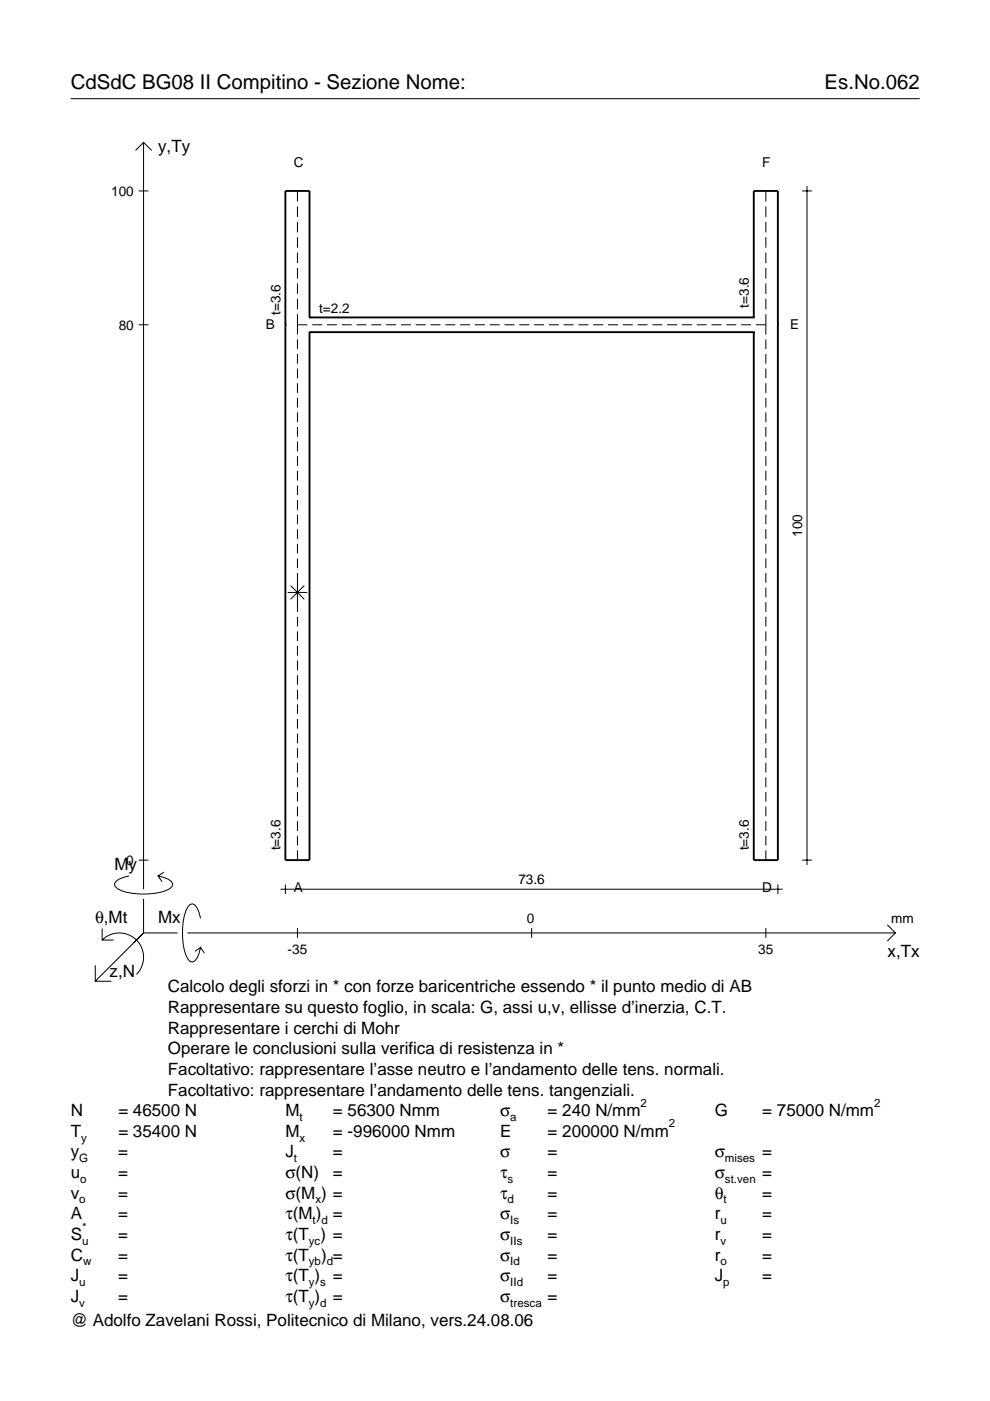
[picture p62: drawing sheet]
<svg xmlns="http://www.w3.org/2000/svg" width="210mm" height="297mm" viewBox="0 0 210 297" stroke-linecap="round" stroke-linejoin="round" font-family="sans-serif">
<defs><g id="words">
<g font-size="4.3">
<text x="15" y="18.9">CdSdC BG08 II Compitino - Sezione Nome:</text>
<text x="174.8" y="18.9">Es.No.062</text>
</g>
<g font-size="3.6">
<text x="33.5" y="32.3">y,Ty</text>
<text x="24.3" y="184.4">My</text>
<text x="20.1" y="195.7">θ,Mt</text>
<text x="33.5" y="195.7">Mx</text>
<text x="188.2" y="203">x,Tx</text>
<text x="23.2" y="207.1">z,N</text>
<text x="35.6" y="210.4">Calcolo degli sforzi in * con forze baricentriche essendo * il punto medio di AB</text>
<text x="35.6" y="214.8">Rappresentare su questo foglio, in scala: G, assi u,v, ellisse d’inerzia, C.T.</text>
<text x="35.6" y="219.2">Rappresentare i cerchi di Mohr</text>
<text x="35.6" y="223.5">Operare le conclusioni sulla verifica di resistenza in *</text>
<text x="35.6" y="227.9">Facoltativo: rappresentare l’asse neutro e l’andamento delle tens. normali.</text>
<text x="35.6" y="232.3">Facoltativo: rappresentare l’andamento delle tens. tangenziali.</text>
<text x="15" y="236.7">N</text>
<text x="25.1" y="236.7">= 46500 N</text>
<text x="60.5" y="236.7">M</text>
<text x="70.6" y="236.7">= 56300 Nmm</text>
<text x="106" y="236.7">σ</text>
<text x="116.1" y="236.7">= 240 N/mm</text>
<text x="151.5" y="236.7">G</text>
<text x="161.6" y="236.7">= 75000 N/mm</text>
<text x="15" y="245.4">y</text>
<text x="15" y="241">T</text>
<text x="25.1" y="245.4">=</text>
<text x="25.1" y="241">= 35400 N</text>
<text x="60.5" y="245.4">J</text>
<text x="60.5" y="241">M</text>
<text x="70.6" y="245.4">=</text>
<text x="70.6" y="241">= -996000 Nmm</text>
<text x="106" y="245.4">σ</text>
<text x="106" y="241">E</text>
<text x="116.1" y="245.4">=</text>
<text x="116.1" y="241">= 200000 N/mm</text>
<text x="151.5" y="245.4">σ</text>
<text x="161.6" y="245.4">=</text>
<text x="15" y="249.8">u</text>
<text x="25.1" y="249.8">=</text>
<text x="60.5" y="249.8">σ(N)</text>
<text x="70.6" y="249.8">=</text>
<text x="106" y="249.8">τ</text>
<text x="116.1" y="249.8">=</text>
<text x="151.5" y="249.8">σ</text>
<text x="161.6" y="249.8">=</text>
<text x="15" y="254.2">v</text>
<text x="25.1" y="254.2">=</text>
<text x="60.5" y="254.2">σ(M ) =</text>
<text x="106" y="254.2">τ</text>
<text x="116.1" y="254.2">=</text>
<text x="151.5" y="254.2">θ</text>
<text x="161.6" y="254.2">=</text>
<text x="15" y="258.5">A</text>
<text x="15" y="262.9">S</text>
<text x="25.1" y="262.9">=</text>
<text x="25.1" y="258.5">=</text>
<text x="60.5" y="258.5">τ(M ) =</text>
<text x="60.5" y="262.9">τ(T ) =</text>
<text x="106" y="258.5">σ</text>
<text x="106" y="262.9">σ</text>
<text x="116.1" y="258.5">=</text>
<text x="116.1" y="262.9">=</text>
<text x="151.5" y="258.5">r</text>
<text x="151.5" y="262.9">r</text>
<text x="161.6" y="258.5">=</text>
<text x="161.6" y="262.9">=</text>
<text x="15" y="267.3">C</text>
<text x="25.1" y="267.3">=</text>
<text x="60.5" y="267.3">τ(T</text>
<text x="68.1" y="267.3">) =</text>
<text x="106" y="267.3">σ</text>
<text x="116.1" y="267.3">=</text>
<text x="151.5" y="267.3">r</text>
<text x="161.6" y="267.3">=</text>
<text x="15" y="271.7">J</text>
<text x="25.1" y="271.7">=</text>
<text x="60.5" y="271.7">τ(T )</text>
<text x="70.6" y="271.7">=</text>
<text x="106" y="271.7">σ</text>
<text x="116.1" y="271.7">=</text>
<text x="151.5" y="271.7">J</text>
<text x="161.6" y="271.7">=</text>
<text x="15" y="276">J</text>
<text x="15" y="281.2">@ Adolfo Zavelani Rossi, Politecnico di Milano, vers.24.08.06</text>
<text x="25.1" y="276">=</text>
<text x="60.5" y="276">τ(T )</text>
<text x="70.6" y="276">=</text>
<text x="106" y="276">σ</text>
<text x="116.1" y="276">=</text>
</g>
<g font-size="2.9">
<text x="62.3" y="35.4">C</text>
<text x="161.6" y="35.4">F</text>
<text x="23.6" y="41.5">100</text>
<text x="158.8" y="65.2" transform="rotate(-90 158.8 65.2)">t=3.6</text>
<text x="25.2" y="69.9">80</text>
<text x="56.4" y="69.8">B</text>
<text x="59.5" y="66.8" transform="rotate(-90 59.5 66.8)">t=3.6</text>
<text x="67.7" y="66.3">t=2.2</text>
<text x="167.6" y="69.8">E</text>
<text x="170.1" y="113.8" transform="rotate(-90 170.1 113.8)">100</text>
<text x="26.8" y="183.4">0</text>
<text x="59.5" y="180.3" transform="rotate(-90 59.5 180.3)">t=3.6</text>
<text x="158.8" y="180.3" transform="rotate(-90 158.8 180.3)">t=3.6</text>
<text x="62.3" y="189.2">A</text>
<text x="109.9" y="187.5">73.6</text>
<text x="161.6" y="189.2">D</text>
<text x="111.7" y="195.7">0</text>
<text x="189" y="195.7">mm</text>
<text x="61" y="202.2">-35</text>
<text x="160.8" y="202.2">35</text>
</g>
<g font-size="2.4">
<text x="63.5" y="237.7">t</text>
<text x="108.2" y="237.7">a</text>
<text x="135.8" y="234.7">2</text>
<text x="141.8" y="239">2</text>
<text x="185.3" y="234.7">2</text>
<text x="17.2" y="242">y</text>
<text x="63.5" y="242">x</text>
<text x="16.8" y="246.4">G</text>
<text x="17" y="250.8">o</text>
<text x="62.3" y="246.4">t</text>
<text x="107.6" y="250.8">s</text>
<text x="153.7" y="246.4">mises</text>
<text x="153.7" y="250.8">st.ven</text>
<text x="16.8" y="255.2">o</text>
<text x="66.9" y="255.2">x</text>
<text x="107.6" y="255.2">d</text>
<text x="153.4" y="255.2">t</text>
<text x="17.4" y="263.9">u</text>
<text x="17.4" y="260.9">*</text>
<text x="65.5" y="263.9">yc</text>
<text x="66.3" y="259.5">t d</text>
<text x="108.2" y="259.5">Is</text>
<text x="108.2" y="263.9">IIs</text>
<text x="152.7" y="259.5">u</text>
<text x="152.7" y="263.9">v</text>
<text x="17.6" y="268.3">w</text>
<text x="65.5" y="268.3">yb d</text>
<text x="108.2" y="268.3">Id</text>
<text x="152.7" y="268.3">o</text>
<text x="16.8" y="272.7">u</text>
<text x="65.5" y="272.7">y s</text>
<text x="108.2" y="272.7">IId</text>
<text x="153.3" y="272.7">p</text>
<text x="16.8" y="277">v</text>
<text x="65.5" y="277">y d</text>
<text x="108.2" y="277">tresca</text>
</g>
</g></defs>
<g fill="none" stroke="#000" stroke-width=".21">
<path d="M15 20.9h180M28.7 31.9l1.7-1.7 1.8 1.7M30.4 30.2v158.3M171.1 39.5v143.9M29.4 40.5h2.1M63.1 40.5v2.2M63.1 43.8v2.2M63.1 47v2.3M63.1 50.3v2.2M63.1 53.6v2.2M63.1 56.8v2.3M162.4 40.5v2.2"/>
<path d="M162.4 43.8v2.2M162.4 47v2.3M162.4 50.3v2.2M162.4 53.6v2.2M162.4 56.8v2.3M170.1 40.5h2M29.4 68.9h2.1M63.1 68.9h2.1M63.1 60.1v2.2M63.1 63.4v2.2M63.1 66.6v4.3M63.1 72v2"/>
<path d="M63.1 75.1v2M63.1 78.1v2.1M66.2 68.9h2.1M69.3 68.9h2.1M72.5 68.9h2.1M75.6 68.9h2.1M78.7 68.9h2.1M81.9 68.9h2.1M85 68.9h2.1M88.1 68.9h2.2M91.3 68.9h2.1M94.4 68.9h2.1"/>
<path d="M97.6 68.9h2.1M100.7 68.9h2.1M103.8 68.9h2.1M107 68.9h2.1M110.1 68.9h2.1M113.2 68.9h2.1M116.4 68.9h2.1M119.5 68.9h2.1M122.6 68.9h2.1M125.8 68.9h2.1M128.9 68.9h2.1M132 68.9h2.2"/>
<path d="M135.2 68.9h2.1M138.3 68.9h2.1M141.5 68.9h2.1M144.6 68.9h2.1M147.7 68.9h2.1M150.9 68.9h2.1M154 68.9h2.1M157.1 68.9h2.1M160.3 68.9h2.1M162.4 60.1v2.2M162.4 63.4v2.2M162.4 66.6v4.3"/>
<path d="M162.4 72v2M162.4 75.1v2M162.4 78.1v2.1M63.1 81.2v2.1M63.1 84.3v2.1M63.1 87.4v2.1M63.1 90.5v2.1M63.1 93.6v2.1M63.1 96.7v2.1M63.1 99.8v2.1M162.4 81.2v2.1M162.4 84.3v2.1"/>
<path d="M162.4 87.4v2.1M162.4 90.5v2.1M162.4 93.6v2.1M162.4 96.7v2.1M162.4 99.8v2.1M63.1 102.9v2.1M63.1 106v2.1M63.1 109.1v2.1M63.1 112.2v2.1M63.1 115.3v2.1M63.1 118.4v2.1M162.4 102.9v2.1"/>
<path d="M162.4 106v2.1M162.4 109.1v2.1M162.4 112.2v2.1M162.4 115.3v2.1M162.4 118.4v2.1M61 125.6h4.1M61.6 124.2l2.9 2.9M63.1 121.5v8.2M63.1 130.8v2M63.1 133.9v2M63.1 137v2M64.5 124.2l-2.9 2.9"/>
<path d="M162.4 121.5v2.1M162.4 124.6v2M162.4 127.7v2M162.4 130.8v2M162.4 133.9v2M162.4 137v2M63.1 140.1v2M63.1 143.2v2M63.1 146.2v2.1M63.1 149.3v2.1M63.1 152.4v2.1M63.1 155.5v2.1"/>
<path d="M63.1 158.6v2.1M162.4 140.1v2M162.4 143.2v2M162.4 146.2v2.1M162.4 149.3v2.1M162.4 152.4v2.1M162.4 155.5v2.1M162.4 158.6v2.1M63.1 161.7v2.1M63.1 164.8v2.1M63.1 167.9v2.1M63.1 171v2.1"/>
<path d="M63.1 174.1v2.1M63.1 177.2v2.1M162.4 161.7v2.1M162.4 164.8v2.1M162.4 167.9v2.1M162.4 171v2.1M162.4 174.1v2.1M162.4 177.2v2.1M21.7 199.3a5.1 5.1 0 0 1 7.2 0 5.1 5.1 0 0 1 0 7.3M21.7 196.9v2.4h2.4M27.3 185.7a3.6 3.6 0 0 0-3 1.7l.1 .5a5.6 5.6 0 0 0 3.8 1.5 13.4 13.4 0 0 0 7.8-1l.5-.5 .1-.5a3.6 3.6 0 0 0-3.1-1.7l.8 1.2M29.4 182.4h2.1"/>
<path d="M30.4 190.6v7.2M30.4 197.8l-10.2 10.2M30.4 197.8h7.2M34.7 184.9l-1.2 .8M39.7 197.8h150.1M42.5 194.7a3.6 3.6 0 0 0-1.7-3.1l-.5 .2a5.7 5.7 0 0 0-1.5 3.7 13.3 13.3 0 0 0 1 7.9l.5 .5 .5 .1a3.6 3.6 0 0 0 1.7-3.1l-1.2 .8M59.5 188.5h106.5M60.5 187.5v2.1M63.1 180.3v2.1M63.1 196.8v2M112.7 196.8v2M162.4 180.3v2.1"/>
<path d="M162.4 196.8v2M164.9 187.5v2.1M170.1 182.4h2M188.1 196.1l1.7 1.7-1.7 1.7M20.2 204.7v3.3h3.4M42.5 200.9l.8 1.2"/>
</g>
<path d="M60.5 68.9h.1M65.6 70.4h.1M65.6 67.3h.1M65.6 67.3v-26.8h-5.1v141.9h5.1v-112M65.6 70.4h94.2M65.6 67.3h94.2M159.8 70.4h.1M159.8 67.3h.1M159.8 67.3v-26.8h5.1v141.9h-5.1v-112M164.9 68.9h.1" fill="none" stroke="#000" stroke-width=".4"/>
<use href="#words"/>
</svg>
